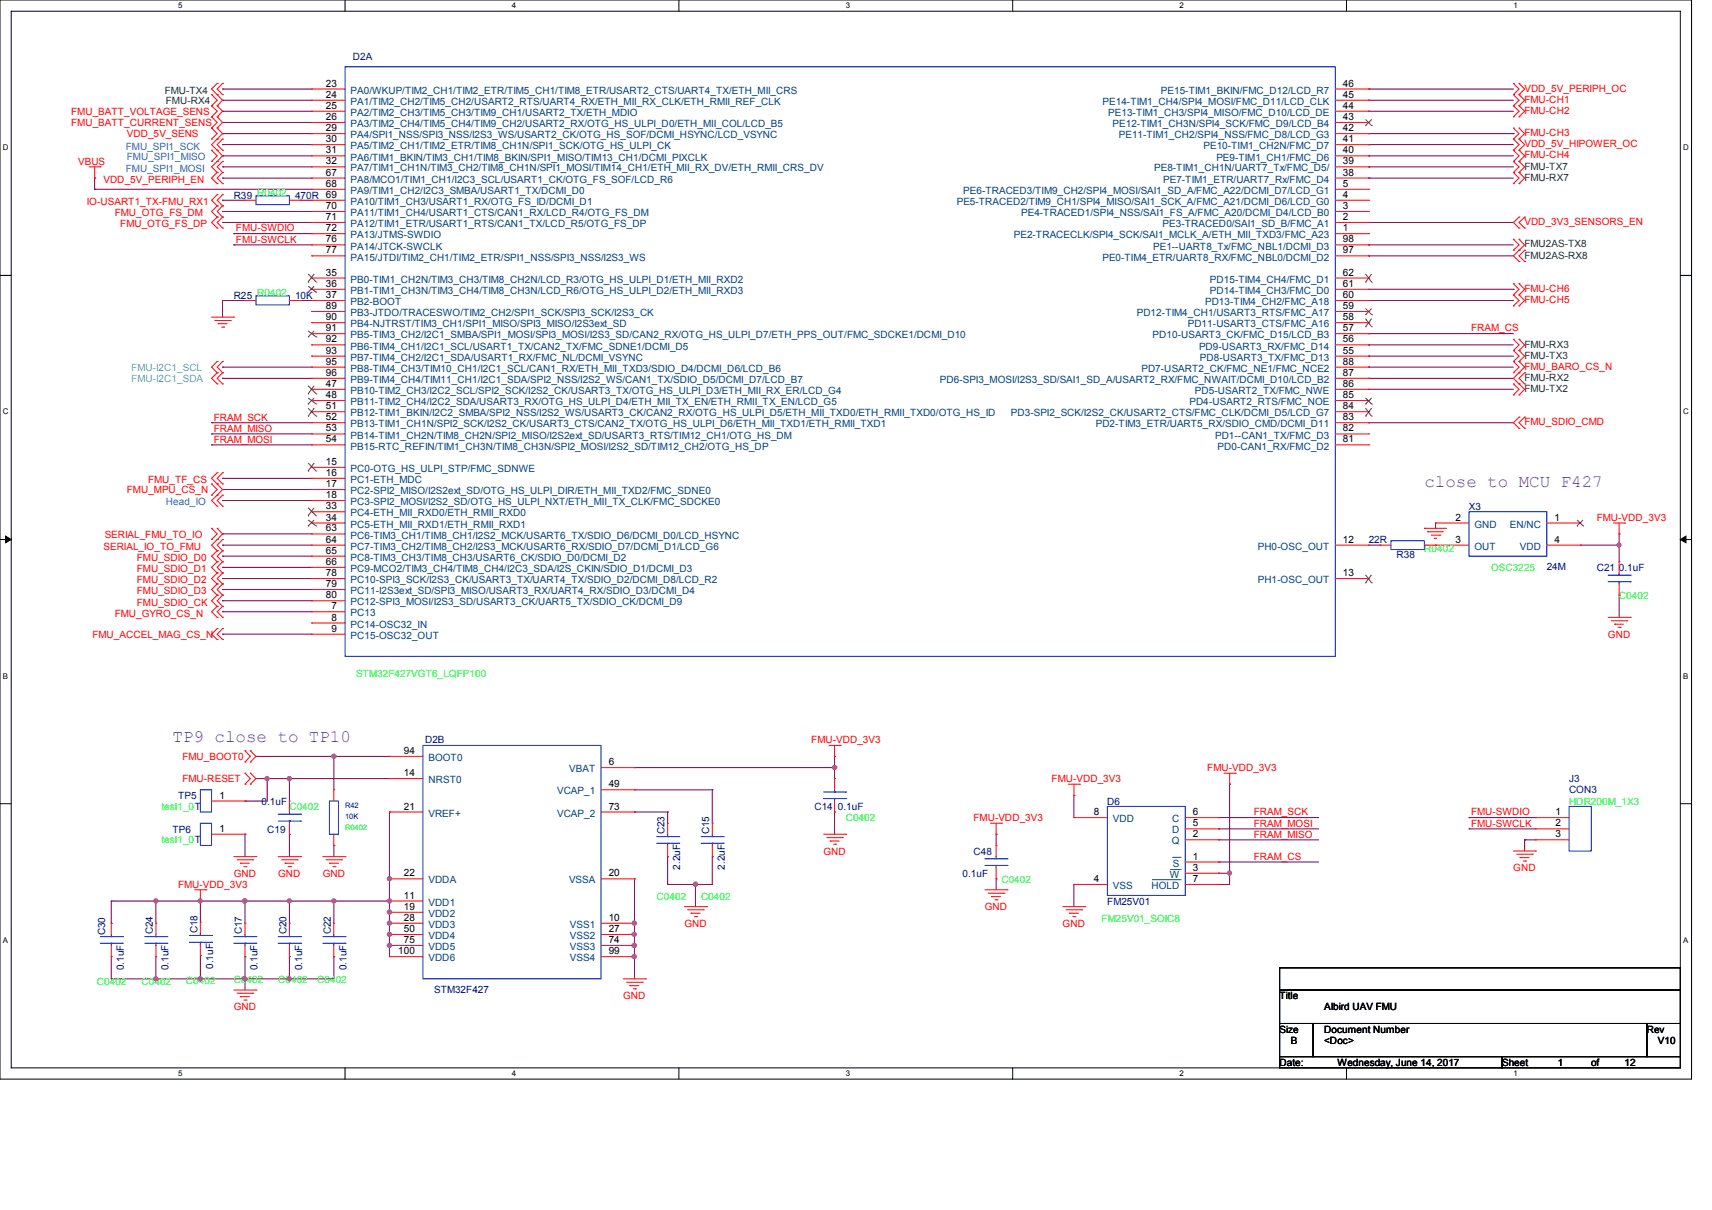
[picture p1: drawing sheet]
<svg xmlns="http://www.w3.org/2000/svg" width="297mm" height="210mm" viewBox="0 0 297 210" stroke-linecap="round" stroke-linejoin="round" font-family="sans-serif">
<defs><g id="words">
<g font-size="3" fill="#8000ff">
<text x="247.1" y="84.5">close to MCU F427</text>
<text x="29.9" y="128.9">TP9 close to TP10</text>
</g>
<g font-size="1.7" fill="#000080">
<text x="61.2" y="10.5">D2A</text>
<text x="40.6" y="34.5">R39 R0402</text>
<text x="51.2" y="34.5">470R 69</text>
<text x="40.6" y="51.8">R25 R0402</text>
<text x="51.2" y="51.8">10K</text>
<text x="254.8" y="88.5">X3</text>
<text x="237.4" y="94.3">22R</text>
<text x="242.3" y="96.8">R38</text>
<text x="268.3" y="98.9">24M</text>
<text x="277" y="99.1">C21</text>
<text x="280.9" y="99.1">0.1uF</text>
<text x="73.7" y="129">D2B</text>
<text x="272.2" y="135.8">J3</text>
<text x="272.2" y="137.7">CON3</text>
<text x="30.9" y="138.7">TP5</text>
<text x="45.4" y="139.7">0.1uF</text>
<text x="141.3" y="140.6">C14</text>
<text x="145.4" y="140.6">0.1uF</text>
<text x="192.1" y="139.7">D6</text>
<text x="29.9" y="144.5">TP6</text>
<text x="46.4" y="144.5">C19</text>
<text x="115.3" y="144.8" transform="rotate(-90 115.3 144.8)">C23</text>
<text x="123.1" y="144.8" transform="rotate(-90 123.1 144.8)">C15</text>
<text x="168.9" y="148.3">C48</text>
<text x="118" y="151" transform="rotate(-90 118 151)">2.2uF</text>
<text x="125.7" y="151" transform="rotate(-90 125.7 151)">2.2uF</text>
<text x="167" y="152.2">0.1uF</text>
<text x="34.2" y="162" transform="rotate(-90 34.2 162)">C18</text>
<text x="192.1" y="157">FM25V01</text>
<text x="18.2" y="162.3" transform="rotate(-90 18.2 162.3)">C30</text>
<text x="26.5" y="162.2" transform="rotate(-90 26.5 162.2)">C24</text>
<text x="41.9" y="162.2" transform="rotate(-90 41.9 162.2)">C17</text>
<text x="49.7" y="162.2" transform="rotate(-90 49.7 162.2)">C20</text>
<text x="57.4" y="162.2" transform="rotate(-90 57.4 162.2)">C22</text>
<text x="21.5" y="168.4" transform="rotate(-90 21.5 168.4)">0.1uF</text>
<text x="29.2" y="168.4" transform="rotate(-90 29.2 168.4)">0.1uF</text>
<text x="37" y="168.1" transform="rotate(-90 37 168.1)">0.1uF</text>
<text x="44.7" y="168.4" transform="rotate(-90 44.7 168.4)">0.1uF</text>
<text x="52.4" y="168.4" transform="rotate(-90 52.4 168.4)">0.1uF</text>
<text x="60.1" y="168.4" transform="rotate(-90 60.1 168.4)">0.1uF</text>
<text x="75.3" y="172.3">STM32F427</text>
</g>
<g font-size="1.7" fill="#008000">
<text x="28.6" y="16.3">FMU-TX4</text>
<text x="28.8" y="18">FMU-RX4</text>
<text x="264.5" y="29.4">FMU-TX7</text>
<text x="264.5" y="31.4">FMU-RX7</text>
<text x="264.5" y="44.9">FMU2AS-RX8</text>
<text x="264.5" y="42.9">FMU2AS-TX8</text>
<text x="264.5" y="62.2">FMU-TX3</text>
<text x="264.5" y="60.3">FMU-RX3</text>
<text x="264.5" y="68">FMU-TX2</text>
<text x="264.5" y="66.1">FMU-RX2</text>
</g>
<g font-size="1.7">
<text x="56.6" y="15">23</text>
<text x="56.6" y="17">24</text>
<text x="233" y="17">45</text>
<text x="233" y="15">46</text>
<text x="56.6" y="18.9">25</text>
<text x="56.6" y="20.8">26</text>
<text x="56.6" y="22.8">29</text>
<text x="233" y="22.8">42</text>
<text x="233" y="20.8">43</text>
<text x="233" y="18.9">44</text>
<text x="56.6" y="24.7">30</text>
<text x="56.6" y="26.6">31</text>
<text x="56.6" y="28.5">32</text>
<text x="233" y="28.5">39</text>
<text x="233" y="26.6">40</text>
<text x="233" y="24.7">41</text>
<text x="56.6" y="30.5">67</text>
<text x="56.6" y="32.4">68</text>
<text x="233" y="34.3">4</text>
<text x="233" y="32.4">5</text>
<text x="233" y="30.5">38</text>
<text x="56.6" y="36.3">70</text>
<text x="56.6" y="38.2">71</text>
<text x="56.6" y="40.1">72</text>
<text x="233" y="40.1">1</text>
<text x="233" y="38.2">2</text>
<text x="233" y="36.3">3</text>
<text x="56.6" y="47.8">35</text>
<text x="56.6" y="42.1">76</text>
<text x="56.6" y="44">77</text>
<text x="233" y="47.8">62</text>
<text x="233" y="44">97</text>
<text x="233" y="42.1">98</text>
<text x="56.6" y="49.8">36</text>
<text x="56.6" y="51.7">37</text>
<text x="56.6" y="53.6">89</text>
<text x="233" y="53.6">59</text>
<text x="233" y="51.7">60</text>
<text x="233" y="49.8">61</text>
<text x="56.6" y="55.6">90</text>
<text x="56.6" y="57.5">91</text>
<text x="56.6" y="59.4">92</text>
<text x="233" y="59.4">56</text>
<text x="233" y="57.5">57</text>
<text x="233" y="55.6">58</text>
<text x="56.6" y="61.4">93</text>
<text x="56.6" y="63.3">95</text>
<text x="56.6" y="65.2">96</text>
<text x="233" y="61.4">55</text>
<text x="233" y="65.2">87</text>
<text x="233" y="63.3">88</text>
<text x="56.6" y="67.1">47</text>
<text x="56.6" y="69.1">48</text>
<text x="56.6" y="71">51</text>
<text x="233" y="71">84</text>
<text x="233" y="69.1">85</text>
<text x="233" y="67.1">86</text>
<text x="56.6" y="72.9">52</text>
<text x="56.6" y="74.9">53</text>
<text x="56.6" y="76.8">54</text>
<text x="233" y="76.8">81</text>
<text x="233" y="74.9">82</text>
<text x="233" y="72.9">83</text>
<text x="56.6" y="80.7">15</text>
<text x="56.6" y="82.6">16</text>
<text x="56.6" y="84.5">17</text>
<text x="56.6" y="86.4">18</text>
<text x="56.6" y="88.4">33</text>
<text x="56.6" y="90.3">34</text>
<text x="56.6" y="92.2">63</text>
<text x="56.6" y="94.2">64</text>
<text x="233" y="94.2">12</text>
<text x="252.5" y="90.3">2</text>
<text x="252.5" y="94.2">3</text>
<text x="269.7" y="90.3">1</text>
<text x="269.7" y="94.2">4</text>
<text x="56.6" y="96.1">65</text>
<text x="56.6" y="98">66</text>
<text x="56.6" y="100">78</text>
<text x="56.6" y="101.9">79</text>
<text x="233" y="100">13</text>
<text x="56.6" y="103.8">80</text>
<text x="57.5" y="105.7">7</text>
<text x="57.5" y="107.7">8</text>
<text x="57.5" y="109.6">9</text>
<text x="70.1" y="130.9">94</text>
<text x="70.1" y="134.7">14</text>
<text x="105.6" y="132.8">6</text>
<text x="105.6" y="136.7">49</text>
<text x="38.1" y="138.6">1</text>
<text x="70.1" y="140.5">21</text>
<text x="105.6" y="140.5">73</text>
<text x="189.8" y="141.5">8</text>
<text x="206.9" y="143.4">5</text>
<text x="206.9" y="141.5">6</text>
<text x="269.8" y="141.5">1</text>
<text x="269.8" y="143.4">2</text>
<text x="38.1" y="144.4">1</text>
<text x="206.9" y="149.2">1</text>
<text x="206.9" y="145.3">2</text>
<text x="269.8" y="145.3">3</text>
<text x="70.1" y="156">11</text>
<text x="70.1" y="152.1">22</text>
<text x="105.6" y="152.1">20</text>
<text x="189.8" y="153.1">4</text>
<text x="206.9" y="153.1">7</text>
<text x="206.9" y="151.1">3</text>
<text x="70.1" y="161.8">50</text>
<text x="70.1" y="157.9">19</text>
<text x="70.1" y="159.8">28</text>
<text x="105.6" y="159.8">10</text>
<text x="105.6" y="161.8">27</text>
<text x="69.1" y="165.6">100</text>
<text x="70.1" y="163.7">75</text>
<text x="105.6" y="163.7">74</text>
<text x="105.6" y="165.6">99</text>
<text x="222" y="173.4">Title</text>
<text x="222" y="179.2">Size</text>
<text x="229.7" y="179.2">Document Number</text>
<text x="229.7" y="175.3">AIbird UAV FMU</text>
<text x="285.7" y="179.2">Rev</text>
<text x="222" y="185">Date:</text>
<text x="223.9" y="181.1">B</text>
<text x="229.7" y="181.1">&lt;Doc&gt;</text>
<text x="232.1" y="185">Wednesday, June 14, 2017</text>
<text x="260.6" y="185">Sheet</text>
<text x="270.2" y="185">1</text>
<text x="276" y="185">of</text>
<text x="281.8" y="185">12</text>
<text x="287.6" y="181.1">V10</text>
</g>
<g font-size="1.7" fill="#004080">
<text x="60.8" y="16.3">PA0/WKUP/TIM2_CH1/TIM2_ETR/TIM5_CH1/TIM8_ETR/USART2_CTS/UART4_TX/ETH_MII_CRS</text>
<text x="201.4" y="16.3">PE15-TIM1_BKIN/FMC_D12/LCD_R7</text>
<text x="60.8" y="18.2">PA1/TIM2_CH2/TIM5_CH2/USART2_RTS/UART4_RX/ETH_MII_RX_CLK/ETH_RMII_REF_CLK</text>
<text x="60.8" y="20.1">PA2/TIM2_CH3/TIM5_CH3/TIM9_CH1/USART2_TX/ETH_MDIO</text>
<text x="60.8" y="22.1">PA3/TIM2_CH4/TIM5_CH4/TIM9_CH2/USART2_RX/OTG_HS_ULPI_D0/ETH_MII_COL/LCD_B5</text>
<text x="191.3" y="18.2">PE14-TIM1_CH4/SPI4_MOSI/FMC_D11/LCD_CLK</text>
<text x="192.3" y="20.1">PE13-TIM1_CH3/SPI4_MISO/FMC_D10/LCD_DE</text>
<text x="193" y="22.1">PE12-TIM1_CH3N/SPI4_SCK/FMC_D9/LCD_B4</text>
<text x="60.8" y="24">PA4/SPI1_NSS/SPI3_NSS/I2S3_WS/USART2_CK/OTG_HS_SOF/DCMI_HSYNC/LCD_VSYNC</text>
<text x="60.8" y="25.9">PA5/TIM2_CH1/TIM2_ETR/TIM8_CH1N/SPI1_SCK/OTG_HS_ULPI_CK</text>
<text x="60.8" y="27.9">PA6/TIM1_BKIN/TIM3_CH1/TIM8_BKIN/SPI1_MISO/TIM13_CH1/DCMI_PIXCLK</text>
<text x="60.8" y="29.8">PA7/TIM1_CH1N/TIM3_CH2/TIM8_CH1N/SPI1_MOSI/TIM14_CH1/ETH_MII_RX_DV/ETH_RMII_CRS_DV</text>
<text x="194.1" y="24">PE11-TIM1_CH2/SPI4_NSS/FMC_D8/LCD_G3</text>
<text x="200.2" y="29.8">PE8-TIM1_CH1N/UART7_Tx/FMC_D5/</text>
<text x="208.8" y="25.9">PE10-TIM1_CH2N/FMC_D7</text>
<text x="211" y="27.9">PE9-TIM1_CH1/FMC_D6</text>
<text x="60.8" y="31.7">PA8/MCO1/TIM1_CH1/I2C3_SCL/USART1_CK/OTG_FS_SOF/LCD_R6</text>
<text x="60.8" y="33.7">PA9/TIM1_CH2/I2C3_SMBA/USART1_TX/DCMI_D0</text>
<text x="60.8" y="35.6">PA10/TIM1_CH3/USART1_RX/OTG_FS_ID/DCMI_D1</text>
<text x="166" y="35.6">PE5-TRACED2/TIM9_CH1/SPI4_MISO/SAI1_SCK_A/FMC_A21/DCMI_D6/LCD_G0</text>
<text x="167.1" y="33.7">PE6-TRACED3/TIM9_CH2/SPI4_MOSI/SAI1_SD_A/FMC_A22/DCMI_D7/LCD_G1</text>
<text x="201.8" y="31.7">PE7-TIM1_ETR/UART7_Rx/FMC_D4</text>
<text x="60.8" y="37.5">PA11/TIM1_CH4/USART1_CTS/CAN1_RX/LCD_R4/OTG_FS_DM</text>
<text x="60.8" y="39.4">PA12/TIM1_ETR/USART1_RTS/CAN1_TX/LCD_R5/OTG_FS_DP</text>
<text x="60.8" y="41.4">PA13/JTMS-SWDIO</text>
<text x="175.9" y="41.4">PE2-TRACECLK/SPI4_SCK/SAI1_MCLK_A/ETH_MII_TXD3/FMC_A23</text>
<text x="177.1" y="37.5">PE4-TRACED1/SPI4_NSS/SAI1_FS_A/FMC_A20/DCMI_D4/LCD_B0</text>
<text x="201.7" y="39.4">PE3-TRACED0/SAI1_SD_B/FMC_A1</text>
<text x="60.8" y="43.3">PA14/JTCK-SWCLK</text>
<text x="60.8" y="45.2">PA15/JTDI/TIM2_CH1/TIM2_ETR/SPI1_NSS/SPI3_NSS/I2S3_WS</text>
<text x="191.2" y="45.2">PE0-TIM4_ETR/UART8_RX/FMC_NBL0/DCMI_D2</text>
<text x="200" y="43.3">PE1--UART8_Tx/FMC_NBL1/DCMI_D3</text>
<text x="60.8" y="49.1">PB0-TIM1_CH2N/TIM3_CH3/TIM8_CH2N/LCD_R3/OTG_HS_ULPI_D1/ETH_MII_RXD2</text>
<text x="60.8" y="51">PB1-TIM1_CH3N/TIM3_CH4/TIM8_CH3N/LCD_R6/OTG_HS_ULPI_D2/ETH_MII_RXD3</text>
<text x="60.8" y="53">PB2-BOOT</text>
<text x="209.1" y="53">PD13-TIM4_CH2/FMC_A18</text>
<text x="209.9" y="51">PD14-TIM4_CH3/FMC_D0</text>
<text x="209.9" y="49.1">PD15-TIM4_CH4/FMC_D1</text>
<text x="60.8" y="54.9">PB3-JTDO/TRACESWO/TIM2_CH2/SPI1_SCK/SPI3_SCK/I2S3_CK</text>
<text x="60.8" y="56.8">PB4-NJTRST/TIM3_CH1/SPI1_MISO/SPI3_MISO/I2S3ext_SD</text>
<text x="60.8" y="58.7">PB5-TIM3_CH2/I2C1_SMBA/SPI1_MOSI/SPI3_MOSI/I2S3_SD/CAN2_RX/OTG_HS_ULPI_D7/ETH_PPS_OUT/FMC_SDCKE1/DCMI_D10</text>
<text x="197.2" y="54.9">PD12-TIM4_CH1/USART3_RTS/FMC_A17</text>
<text x="200" y="58.7">PD10-USART3_CK/FMC_D15/LCD_B3</text>
<text x="206.1" y="56.8">PD11-USART3_CTS/FMC_A16</text>
<text x="60.8" y="60.7">PB6-TIM4_CH1/I2C1_SCL/USART1_TX/CAN2_TX/FMC_SDNE1/DCMI_D5</text>
<text x="60.8" y="62.6">PB7-TIM4_CH2/I2C1_SDA/USART1_RX/FMC_NL/DCMI_VSYNC</text>
<text x="60.8" y="64.5">PB8-TIM4_CH3/TIM10_CH1/I2C1_SCL/CAN1_RX/ETH_MII_TXD3/SDIO_D4/DCMI_D6/LCD_B6</text>
<text x="198" y="64.5">PD7-USART2_CK/FMC_NE1/FMC_NCE2</text>
<text x="208" y="60.7">PD9-USART3_RX/FMC_D14</text>
<text x="208.2" y="62.6">PD8-USART3_TX/FMC_D13</text>
<text x="60.8" y="68.4">PB10-TIM2_CH3/I2C2_SCL/SPI2_SCK/I2S2_CK/USART3_TX/OTG_HS_ULPI_D3/ETH_MII_RX_ER/LCD_G4</text>
<text x="60.8" y="70.3">PB11-TIM2_CH4/I2C2_SDA/USART3_RX/OTG_HS_ULPI_D4/ETH_MII_TX_EN/ETH_RMII_TX_EN/LCD_G5</text>
<text x="60.8" y="66.5">PB9-TIM4_CH4/TIM11_CH1/I2C1_SDA/SPI2_NSS/I2S2_WS/CAN1_TX/SDIO_D5/DCMI_D7/LCD_B7</text>
<text x="163.1" y="66.5">PD6-SPI3_MOSI/I2S3_SD/SAI1_SD_A/USART2_RX/FMC_NWAIT/DCMI_D10/LCD_B2</text>
<text x="206.4" y="70.3">PD4-USART2_RTS/FMC_NOE</text>
<text x="207.3" y="68.4">PD5-USART2_TX/FMC_NWE</text>
<text x="60.8" y="72.3">PB12-TIM1_BKIN/I2C2_SMBA/SPI2_NSS/I2S2_WS/USART3_CK/CAN2_RX/OTG_HS_ULPI_D5/ETH_MII_TXD0/ETH_RMII_TXD0/OTG_HS_ID</text>
<text x="60.8" y="74.2">PB13-TIM1_CH1N/SPI2_SCK/I2S2_CK/USART3_CTS/CAN2_TX/OTG_HS_ULPI_D6/ETH_MII_TXD1/ETH_RMII_TXD1</text>
<text x="60.8" y="76.1">PB14-TIM1_CH2N/TIM8_CH2N/SPI2_MISO/I2S2ext_SD/USART3_RTS/TIM12_CH1/OTG_HS_DM</text>
<text x="175.4" y="72.3">PD3-SPI2_SCK/I2S2_CK/USART2_CTS/FMC_CLK/DCMI_D5/LCD_G7</text>
<text x="190.1" y="74.2">PD2-TIM3_ETR/UART5_RX/SDIO_CMD/DCMI_D11</text>
<text x="210.8" y="76.1">PD1--CAN1_TX/FMC_D3</text>
<text x="60.8" y="81.9">PC0-OTG_HS_ULPI_STP/FMC_SDNWE</text>
<text x="60.8" y="83.8">PC1-ETH_MDC</text>
<text x="60.8" y="78">PB15-RTC_REFIN/TIM1_CH3N/TIM8_CH3N/SPI2_MOSI/I2S2_SD/TIM12_CH2/OTG_HS_DP</text>
<text x="211.2" y="78">PD0-CAN1_RX/FMC_D2</text>
<text x="60.8" y="85.8">PC2-SPI2_MISO/I2S2ext_SD/OTG_HS_ULPI_DIR/ETH_MII_TXD2/FMC_SDNE0</text>
<text x="60.8" y="87.7">PC3-SPI2_MOSI/I2S2_SD/OTG_HS_ULPI_NXT/ETH_MII_TX_CLK/FMC_SDCKE0</text>
<text x="60.8" y="89.6">PC4-ETH_MII_RXD0/ETH_RMII_RXD0</text>
<text x="60.8" y="91.6">PC5-ETH_MII_RXD1/ETH_RMII_RXD1</text>
<text x="60.8" y="93.5">PC6-TIM3_CH1/TIM8_CH1/I2S2_MCK/USART6_TX/SDIO_D6/DCMI_D0/LCD_HSYNC</text>
<text x="60.8" y="95.4">PC7-TIM3_CH2/TIM8_CH2/I2S3_MCK/USART6_RX/SDIO_D7/DCMI_D1/LCD_G6</text>
<text x="218.2" y="95.4">PH0-OSC_OUT</text>
<text x="255.8" y="91.6">GND</text>
<text x="255.8" y="95.4">OUT</text>
<text x="261.9" y="91.6">EN/NC</text>
<text x="263.7" y="95.4">VDD</text>
<text x="60.8" y="97.3">PC8-TIM3_CH3/TIM8_CH3/USART6_CK/SDIO_D0/DCMI_D2</text>
<text x="60.8" y="99.3">PC9-MCO2/TIM3_CH4/TIM8_CH4/I2C3_SDA/I2S_CKIN/SDIO_D1/DCMI_D3</text>
<text x="60.8" y="101.2">PC10-SPI3_SCK/I2S3_CK/USART3_TX/UART4_TX/SDIO_D2/DCMI_D8/LCD_R2</text>
<text x="218.2" y="101.2">PH1-OSC_OUT</text>
<text x="60.8" y="107">PC13</text>
<text x="60.8" y="103.1">PC11-I2S3ext_SD/SPI3_MISO/USART3_RX/UART4_RX/SDIO_D3/DCMI_D4</text>
<text x="60.8" y="105.1">PC12-SPI3_MOSI/I2S3_SD/USART3_CK/UART5_TX/SDIO_CK/DCMI_D9</text>
<text x="60.8" y="108.9">PC14-OSC32_IN</text>
<text x="60.8" y="110.9">PC15-OSC32_OUT</text>
<text x="74.3" y="135.9">NRST0</text>
<text x="74.3" y="132.1">BOOT0</text>
<text x="96.6" y="137.9">VCAP_1</text>
<text x="98.8" y="134">VBAT</text>
<text x="74.3" y="141.7">VREF+</text>
<text x="96.6" y="141.7">VCAP_2</text>
<text x="193.1" y="142.7">VDD</text>
<text x="203.3" y="142.7">C</text>
<text x="203.3" y="146.6">Q</text>
<text x="203.3" y="144.7">D</text>
<text x="74.3" y="153.3">VDDA</text>
<text x="98.7" y="153.3">VSSA</text>
<text x="193.1" y="154.3">VSS</text>
<text x="199.8" y="154.3">HOLD</text>
<text x="202.9" y="152.4">W</text>
<text x="203.5" y="150.4">S</text>
<text x="74.3" y="157.2">VDD1</text>
<text x="74.3" y="159.1">VDD2</text>
<text x="74.3" y="161">VDD3</text>
<text x="98.9" y="161">VSS1</text>
<text x="74.3" y="163">VDD4</text>
<text x="74.3" y="164.9">VDD5</text>
<text x="74.3" y="166.8">VDD6</text>
<text x="98.9" y="163">VSS2</text>
<text x="98.9" y="164.9">VSS3</text>
<text x="98.9" y="166.8">VSS4</text>
</g>
<g font-size="1.7" fill="#f00">
<text x="264.5" y="17.8">FMU-CH1</text>
<text x="264.5" y="15.9">VDD_5V_PERIPH_OC</text>
<text x="12.4" y="20">FMU_BATT_VOLTAGE_SENS</text>
<text x="12.4" y="21.9">FMU_BATT_CURRENT_SENS</text>
<text x="22" y="23.8">VDD_5V_SENS</text>
<text x="264.5" y="19.8">FMU-CH2</text>
<text x="264.5" y="23.6">FMU-CH3</text>
<text x="13.5" y="28.7">VBUS</text>
<text x="264.5" y="25.6">VDD_5V_HIPOWER_OC</text>
<text x="264.5" y="27.5">FMU-CH4</text>
<text x="15.1" y="35.6">IO-USART1_TX-FMU_RX1</text>
<text x="17.9" y="31.8">VDD_5V_PERIPH_EN</text>
<text x="19.9" y="37.5">FMU_OTG_FS_DM</text>
<text x="20.9" y="39.5">FMU_OTG_FS_DP</text>
<text x="40.9" y="40.2">FMU-SWDIO</text>
<text x="264.5" y="39.1">VDD_3V3_SENSORS_EN</text>
<text x="40.9" y="42.1">FMU-SWCLK</text>
<text x="264.5" y="52.6">FMU-CH5</text>
<text x="264.5" y="50.7">FMU-CH6</text>
<text x="255.2" y="57.5">FRAM_CS</text>
<text x="264.5" y="64.2">FMU_BARO_CS_N</text>
<text x="37.1" y="73">FRAM_SCK</text>
<text x="37.1" y="74.9">FRAM_MISO</text>
<text x="37.1" y="76.8">FRAM_MOSI</text>
<text x="264.5" y="73.8">FMU_SDIO_CMD</text>
<text x="25.7" y="83.9">FMU_TF_CS</text>
<text x="22" y="85.6">FMU_MPU_CS_N</text>
<text x="17.9" y="95.5">SERIAL_IO_TO_FMU</text>
<text x="18.2" y="93.3">SERIAL_FMU_TO_IO</text>
<text x="277" y="90.4">FMU-VDD_3V3</text>
<text x="23.7" y="97.4">FMU_SDIO_D0</text>
<text x="23.7" y="99.3">FMU_SDIO_D1</text>
<text x="23.7" y="101.2">FMU_SDIO_D2</text>
<text x="19.9" y="107">FMU_GYRO_CS_N</text>
<text x="23.7" y="103.2">FMU_SDIO_D3</text>
<text x="23.7" y="105.1">FMU_SDIO_CK</text>
<text x="16" y="110.7">FMU_ACCEL_MAG_CS_N</text>
<text x="279" y="110.7">GND</text>
<text x="31.7" y="131.9">FMU_BOOT0</text>
<text x="140.7" y="129">FMU-VDD_3V3</text>
<text x="31.7" y="135.8">FMU-RESET</text>
<text x="182.4" y="135.8">FMU-VDD_3V3</text>
<text x="209.4" y="133.9">FMU-VDD_3V3</text>
<text x="168.9" y="142.5">FMU-VDD_3V3</text>
<text x="217.5" y="141.5">FRAM_SCK</text>
<text x="217.5" y="143.5">FRAM_MOSI</text>
<text x="255.2" y="141.5">FMU-SWDIO</text>
<text x="255.2" y="143.5">FMU-SWCLK</text>
<text x="142.9" y="148.3">GND</text>
<text x="217.5" y="145.4">FRAM_MISO</text>
<text x="217.5" y="149.2">FRAM_CS</text>
<text x="30.9" y="154.1">FMU-VDD_3V3</text>
<text x="40.6" y="152.2">GND</text>
<text x="48.3" y="152.2">GND</text>
<text x="56" y="152.2">GND</text>
<text x="262.5" y="151.2">GND</text>
<text x="118.7" y="160.9">GND</text>
<text x="170.8" y="158">GND</text>
<text x="184.3" y="160.9">GND</text>
<text x="108.1" y="173.4">GND</text>
<text x="40.6" y="175.3">GND</text>
</g>
<g font-size="1.7" fill="#0080ff">
<text x="21.8" y="25.9">FMU_SPI1_SCK</text>
<text x="21.8" y="29.8">FMU_SPI1_MOSI</text>
<text x="22" y="27.7">FMU_SPI1_MISO</text>
<text x="28.8" y="87.7">Head_IO</text>
</g>
<g font-size="1.7" fill="#0ff">
<text x="22.8" y="64.3">FMU-I2C1_SCL</text>
<text x="22.8" y="66.3">FMU-I2C1_SDA</text>
</g>
<g font-size="1.7" fill="#0f0">
<text x="247.1" y="95.8">R0402</text>
<text x="258.7" y="99.1">OSC3225</text>
<text x="280.9" y="103.9">C0402</text>
<text x="61.8" y="117.4">STM32F427VGT6_LQFP100</text>
<text x="28" y="140.6">test1_0T</text>
<text x="50.2" y="140.6">C0402</text>
<text x="146.7" y="142.5">C0402</text>
<text x="272.2" y="139.7">HDR200M_1X3</text>
<text x="28" y="146.4">test1_0T</text>
<text x="173.7" y="153.2">C0402</text>
<text x="113.9" y="156.3">C0402</text>
<text x="121.6" y="156.3">C0402</text>
<text x="191.1" y="159.9">FM25V01_SOIC8</text>
<text x="16.8" y="170.9">C0402</text>
<text x="24.6" y="170.9">C0402</text>
<text x="32.3" y="170.7">C0402</text>
<text x="40.6" y="170.5">C0402</text>
<text x="48.3" y="170.5">C0402</text>
<text x="55" y="170.5">C0402</text>
</g>
<g font-size="1.4">
<text x="30.9" y="1.4">5</text>
<text x="88.8" y="1.4">4</text>
<text x="146.7" y="1.4">3</text>
<text x="204.6" y="1.4">2</text>
<text x="262.6" y="1.4">1</text>
<text x=".5" y="26.1">D</text>
<text x="292" y="26.1">D</text>
<text x=".5" y="71.9">C</text>
<text x="292" y="71.9">C</text>
<text x=".5" y="117.8">B</text>
<text x="292" y="117.8">B</text>
<text x=".5" y="163.6">A</text>
<text x="292" y="163.6">A</text>
<text x="30.9" y="186.8">5</text>
<text x="88.8" y="186.8">4</text>
<text x="146.7" y="186.8">3</text>
<text x="204.6" y="186.8">2</text>
<text x="262.6" y="186.8">1</text>
</g>
<g font-size="1.3" fill="#000080">
<text x="59.9" y="140.2">R42</text>
<text x="59.9" y="142.1">10K</text>
</g>
<text font-size="1.3" fill="#0f0" x="59.9" y="144.1">R0402</text>
</g></defs>
<path d="M0 0h293.5v187.3h-293.5zM1.9 1.9h289.6v183.4h-289.6z" fill="none" stroke="#000" stroke-width=".17"/>
<g fill="#fff">
<path d="M30.9 .2h.8v1.5h-.8z"/>
<path d="M30.9 185.5h.8v1.6h-.8z"/>
</g>
<path d="M59.9 0v1.9M59.9 185.3v2" fill="none" stroke="#000" stroke-width=".17"/>
<g fill="#fff">
<path d="M88.8 .2h.8v1.5h-.8z"/>
<path d="M88.8 185.5h.8v1.6h-.8z"/>
</g>
<path d="M117.8 0v1.9M117.8 185.3v2" fill="none" stroke="#000" stroke-width=".17"/>
<g fill="#fff">
<path d="M146.7 .2h.8v1.5h-.8z"/>
<path d="M146.7 185.5h.8v1.6h-.8z"/>
</g>
<path d="M175.7 0v1.9M175.7 185.3v2" fill="none" stroke="#000" stroke-width=".17"/>
<g fill="#fff">
<path d="M204.6 .2h.8v1.5h-.8z"/>
<path d="M204.6 185.5h.8v1.6h-.8z"/>
</g>
<path d="M233.6 0v1.9M233.6 185.3v2" fill="none" stroke="#000" stroke-width=".17"/>
<g fill="#fff">
<path d="M262.6 .2h.7v1.5h-.7z"/>
<path d="M262.6 185.5h.7v1.6h-.7z"/>
<path d="M.5 24.8h1v1.6h-1z"/>
<path d="M292 24.8h1v1.6h-1z"/>
<path d="M.5 70.7h1v1.5h-1z"/>
<path d="M292 70.7h1v1.5h-1z"/>
</g>
<path d="M0 47.8h1.9M291.5 47.8h2" fill="none" stroke="#000" stroke-width=".17"/>
<g fill="#fff">
<path d="M.5 116.5h.9v1.6h-.9z"/>
<path d="M292 116.5h.9v1.6h-.9z"/>
</g>
<path d="M0 93.6h1.9M291.5 93.6h2" fill="none" stroke="#000" stroke-width=".17"/>
<path d="M1 93l.9 .6-.9 .6zM291.5 93.6l1-.6v1.2z" fill="#000" stroke="#000" stroke-width=".17"/>
<g fill="#fff">
<path d="M.5 162.4h.9v1.5h-.9z"/>
<path d="M292 162.4h.9v1.5h-.9z"/>
</g>
<path d="M0 139.5h1.9M291.5 139.5h2M222 168h69.5v3.8h-69.5zM222 171.8h69.5v5.8h-69.5zM222 177.6h5.8v5.8h-5.8zM227.8 177.6h57.9v5.8h-57.9zM285.7 177.6h5.8v5.8h-5.8zM222 183.4h38.6v1.9h-38.6zM260.6 183.4h30.9v1.9h-30.9z" fill="none" stroke="#000" stroke-width=".17"/>
<g fill="none" stroke="#800040" stroke-width=".17">
<path d="M38.6 15.5h.1M38.6 17.4h.1M38.6 19.3h.1M38.6 15.5h15.5M38.6 17.4h15.5M38.6 19.3h15.5M237.4 15.5h.1M237.4 17.4h.1M237.4 19.3h.1M237.4 15.5h25.2M237.4 17.4h25.2M237.4 19.3h25.2"/>
<path d="M16.4 30.9h.1M16.4 32.9h.1M16.4 30.9v2M16.4 32.9h37.7M38.6 21.3h.1M38.6 23.2h.1M38.6 25.1h.1M38.6 27.1h.1M38.6 29h.1M38.6 30.9h.1M38.6 34.8h.1M38.6 36.7h.1"/>
<path d="M38.6 38.6h.1M38.6 21.3h15.5M38.6 23.2h15.5M38.6 25.1h15.5M38.6 27.1h15.5M38.6 29h15.5M38.6 30.9h15.5M38.6 34.8h3.9M38.6 36.7h15.5M38.6 38.6h15.5M52.2 34.8h.1M52.2 34.8h1.9"/>
<path d="M237.4 25.1h.1M237.4 29h.1M237.4 30.9h.1M237.4 38.6h.1M237.4 27.1h.1M237.4 23.2h25.2M237.4 25.1h25.2M237.4 27.1h25.2M237.4 29h25.2M237.4 30.9h25.2M237.4 38.6h25.2M262.6 23.2h.1"/>
<path d="M38.6 52.2h.1M38.6 52.2h3.9M38.6 52.2v2.8M40.6 40.6h.1M40.6 42.5h.1M40.6 40.6h13.5M40.6 42.5h13.5M52.2 52.2h.1M52.2 52.2h1.9M237.4 42.5h.1M237.4 44.4h.1M237.4 57.9h.1"/>
<path d="M237.4 59.9h.1M237.4 52.2h.1M237.4 42.5h25.2M237.4 44.4h25.2M237.4 52.2h25.2M237.4 57.9h25.2M237.4 59.9h25.2M237.4 50.2h25.2M262.6 50.2h.1M36.7 73.4h.1M36.7 75.3h.1M36.7 77.2h.1"/>
<path d="M36.7 73.4h17.4M36.7 75.3h17.4M36.7 77.2h17.4M38.6 63.7h.1M38.6 65.7h.1M38.6 63.7h15.5M38.6 65.7h15.5M237.4 61.8h.1M237.4 63.7h.1M237.4 65.7h.1M237.4 67.6h.1M237.4 73.4h.1"/>
<path d="M237.4 61.8h25.2M237.4 63.7h25.2M237.4 65.7h25.2M237.4 67.6h25.2M237.4 73.4h25.2M38.6 85h.1M38.6 92.7h.1M38.6 94.6h.1M38.6 96.5h.1M38.6 98.5h.1M38.6 83h.1M38.6 86.9h.1"/>
<path d="M38.6 85h15.5M38.6 92.7h15.5M38.6 94.6h15.5M38.6 96.5h15.5M38.6 98.5h15.5M38.6 83h15.5M38.6 86.9h15.5M237.4 94.6h2M239.4 94.6h.1M249 91.7h.1M249 90.8v.9M274.2 94.6h.1"/>
<path d="M274.2 94.6h6.7M280.9 94.6h.1M280.9 92.7h.1M280.9 92.7v4.8M38.6 100.4h.1M38.6 102.3h.1M38.6 104.3h.1M38.6 106.2h.1M38.6 110.1h.1M38.6 100.4h15.5M38.6 102.3h15.5M38.6 104.3h15.5"/>
<path d="M38.6 106.2h15.5M38.6 110.1h15.5M280.9 103.3h.1M280.9 103.3v3.8M42.5 139h.1M44.4 131.3h.1M44.4 135.1h23.2M44.4 131.3h23.2M46.4 135.1h.1M46.4 135.1v3.9h-3.9M50.2 135.1h.1M50.2 135.1v3.9"/>
<path d="M57.9 131.3h.1M57.9 131.3v5.8M110.1 137.1h.1M110.1 133.2h.1M110.1 137.1h13.5M110.1 133.2h34.7M123.6 137.1h.1M123.6 137.1v5.8M144.8 133.2h.1M144.8 131.3h.1M144.8 131.3v3.8M186.3 138h.1"/>
<path d="M186.3 138v3.9M213.3 136.1h.1M213.3 136.1v17.4h-1.9M19.3 156.4h.1M19.3 156.4h48.3M19.3 156.4v3.8M27.1 156.4h.1M27.1 156.4v3.8M34.8 156.4h.1M34.8 156.4v3.7M42.5 156.4h.1M42.5 144.8h.1"/>
<path d="M42.5 144.8v3.9M42.5 156.4v3.8M50.2 156.4h.1M50.2 144.8h.1M50.2 144.8v3.9M50.2 156.4v3.8M57.9 156.4h.1M57.9 146.7h.1M57.9 146.7v2M57.9 156.4v3.8M67.6 156.4h.1M67.6 158.3h.1"/>
<path d="M67.6 152.5h.1M67.6 140.9h.1M67.6 140.9v25.1M110.1 140.9h.1M110.1 152.5h.1M110.1 140.9h5.7M110.1 152.5v17.4M115.8 148.7h.1M115.8 140.9h.1M115.8 153.5h.1M115.8 140.9v2M115.8 148.7v4.8"/>
<path d="M120.6 153.5h.1M120.6 153.5v3.9M123.6 148.7h.1M123.6 148.7v4.8h-7.8M144.8 140.9h.1M144.8 140.9v3.9M172.8 152.5h.1M172.8 144.8h.1M172.8 144.8v1.9M172.8 152.5v1.9M186.3 153.5h.1M186.3 153.5v3.9"/>
<path d="M211.4 141.9h.1M211.4 143.8h.1M211.4 145.8h.1M211.4 153.5h.1M211.4 151.6h.1M211.4 149.6h.1M211.4 141.9h17.4M211.4 143.8h17.4M211.4 145.8h17.4M211.4 151.6h1.9M211.4 149.6h17.4M213.3 151.6h.1"/>
<path d="M254.8 141.9h.1M254.8 143.8h.1M254.8 141.9h11.6M254.8 143.8h11.6M264.5 145.8h.1M264.5 145.8h1.9M264.5 145.8v1.9M19.3 160.2h.1M19.3 166h.1M19.3 169.9h.1M19.3 166v3.9M27.1 169.9h.1"/>
<path d="M27.1 166v3.9M34.8 165.8h.1M34.8 169.9h.1M34.8 165.8v4.1M42.5 169.9h.1M42.5 166h.1M42.5 166v5.8M50.2 166h.1M50.2 169.9h.1M50.2 166v3.9M57.9 166h.1M57.9 166v3.9h-38.6"/>
<path d="M67.6 164.1h.1M67.6 160.2h.1M67.6 162.2h.1M110.1 162.2h.1M110.1 166h.1M110.1 164.1h.1M110.1 160.2h.1"/>
</g>
<g fill="#f0f" stroke="#f0f" stroke-width=".17">
<circle cx="213.3" cy="151.5" r=".36"/>
<circle cx="110" cy="162.2" r=".37"/>
<circle cx="110" cy="166" r=".37"/>
<circle cx="110" cy="164.1" r=".38"/>
<circle cx="120.6" cy="153.5" r=".38"/>
<circle cx="50.2" cy="169.9" r=".36"/>
<circle cx="67.6" cy="156.4" r=".37"/>
<circle cx="67.6" cy="158.3" r=".38"/>
<circle cx="67.6" cy="164.1" r=".38"/>
<circle cx="67.6" cy="160.2" r=".37"/>
<circle cx="42.5" cy="156.4" r=".37"/>
<circle cx="34.7" cy="156.4" r=".36"/>
<circle cx="57.9" cy="156.4" r=".37"/>
<circle cx="50.2" cy="156.4" r=".36"/>
<circle cx="67.6" cy="152.5" r=".37"/>
<circle cx="144.8" cy="133.2" r=".37"/>
<circle cx="50.2" cy="135.1" r=".37"/>
<circle cx="46.3" cy="135.1" r=".37"/>
<circle cx="57.9" cy="131.3" r=".37"/>
<circle cx="280.9" cy="94.6" r=".36"/>
<circle cx="34.7" cy="169.9" r=".36"/>
<circle cx="110" cy="160.2" r=".37"/>
<circle cx="67.6" cy="162.2" r=".37"/>
<circle cx="42.5" cy="169.9" r=".37"/>
<circle cx="27" cy="156.4" r=".36"/>
<circle cx="27" cy="169.9" r=".36"/>
</g>
<g fill="none" stroke="#f00" stroke-width=".17">
<path d="M36.7 18.4h.1M36.7 16.4h.1M36.7 16.4l1 1-1 1M36.7 18.4l1 .9-1 1M37.7 16.4h.1M37.7 18.4h.1M37.7 14.5h.1M37.7 16.4l.9 1-.9 1M37.7 18.4l.9 .9-.9 1M37.7 14.5l-1 1 1 .9M38.6 14.5h.1M38.6 16.4h.1"/>
<path d="M38.6 14.5l-.9 1 .9 .9M54.1 15.5h.1M54.1 17.4h.1M54.1 19.3h.1M54.1 15.5h5.8M54.1 17.4h5.8M54.1 19.3h5.8M231.6 15.5h5.8M231.6 17.4h5.8M231.6 19.3h5.8M237.4 19.3h.1M237.4 17.4h.1"/>
<path d="M237.4 15.5h.1M262.6 18.4h.1M262.6 16.4h.1M262.6 14.5h.1M262.6 18.4l.9 .9-.9 1M262.6 16.4l.9 1-.9 1M262.6 14.5l.9 1-.9 .9M263.5 18.4h.1M263.5 16.4h.1M263.5 14.5h.1M263.5 18.4l1 .9-1 1M263.5 16.4l1 1-1 1"/>
<path d="M263.5 14.5l1 1-1 .9M15.5 29h1.9M16.4 30.9h.1M16.4 29v1.9M17.4 29h.1M36.7 20.3h.1M36.7 22.2h.1M36.7 24.1h.1M36.7 28h.1M36.7 26.1h.1M36.7 20.3l1 1-1 .9M36.7 22.2l1 1-1 .9"/>
<path d="M36.7 26.1l1 1-1 .9M37.7 24.1h.1M37.7 26.1h.1M37.7 20.3h.1M37.7 22.2h.1M37.7 28h.1M37.7 29.9h.1M37.7 31.9h.1M37.7 33.8h.1M37.7 35.7h.1M37.7 37.7h.1M37.7 39.6h.1"/>
<path d="M37.7 22.2l.9 1-1.9 1.9 1 1M37.7 20.3l.9 1-.9 .9M37.7 26.1l.9 1-.9 .9M37.7 28l-1 1 1 .9M37.7 29.9l-1 1 1 1M37.7 33.8l-1 1 1 .9M37.7 35.7l-1 1 1 1M37.7 37.7l-1 .9 1 1M38.6 24.1h.1M38.6 26.1h.1M38.6 28h.1M38.6 29.9h.1"/>
<path d="M38.6 31.9h.1M38.6 33.8h.1M38.6 35.7h.1M38.6 37.7h.1M38.6 39.6h.1M38.6 24.1l-.9 1 .9 1M38.6 28l-.9 1 .9 .9M38.6 29.9l-.9 1 .9 1M38.6 33.8l-.9 1 .9 .9M38.6 35.7l-.9 1 .9 1M38.6 37.7l-.9 .9 .9 1M42.5 34.8h.1"/>
<path d="M42.5 34.8h1.9M50.2 34.8h2M52.2 34.8h.1M54.1 21.3h.1M54.1 23.2h.1M54.1 25.1h.1M54.1 27.1h.1M54.1 29h.1M54.1 30.9h.1M54.1 32.9h.1M54.1 34.8h.1M54.1 36.7h.1"/>
<path d="M54.1 38.6h.1M54.1 29h5.8M54.1 38.6h5.8M54.1 36.7h5.8M54.1 34.8h5.8M54.1 32.9h5.8M54.1 21.3h5.8M54.1 23.2h5.8M54.1 25.1h5.8M54.1 27.1h5.8M54.1 30.9h5.8M231.6 29h5.8"/>
<path d="M231.6 38.6h5.8M231.6 36.7h5.8M231.6 34.8h5.8M231.6 32.9h5.8M231.6 21.3h5.8M231.6 23.2h5.8M231.6 25.1h5.8M231.6 27.1h5.8M231.6 30.9h5.8M237.4 38.6h.1M237.4 36.7h.1M237.4 34.8h.1"/>
<path d="M237.4 32.9h.1M237.4 30.9h.1M237.4 29h.1M237.4 27.1h.1M237.4 25.1h.1M237.4 23.2h.1M237.4 21.3h.1M262.6 31.9h.1M262.6 29.9h.1M262.6 28h.1M262.6 26.1h.1M262.6 24.1h.1"/>
<path d="M262.6 20.3h.1M262.6 22.2h.1M262.6 29.9l.9 1-.9 1M262.6 28l.9 1-.9 .9M262.6 24.1l.9 1-.9 1M262.6 26.1l.9 1-.9 .9M262.6 22.2l.9 1-.9 .9M263.5 39.6h.1M263.5 37.7h.1M263.5 31.9h.1M263.5 29.9h.1M263.5 28h.1"/>
<path d="M263.5 26.1h.1M263.5 24.1h.1M263.5 20.3h.1M263.5 22.2h.1M263.5 37.7l-.9 .9 .9 1M263.5 29.9l1 1-1 1M263.5 28l1 1-1 .9M263.5 24.1l1 1-1 1M263.5 26.1l1 1-1 .9M263.5 22.2l1 1-1 .9M264.5 37.7h.1M264.5 39.6h.1"/>
<path d="M264.5 37.7l-1 .9 1 1M36.7 55h3.9M37.3 55.6h2.7M37.8 56.2h.1M37.8 56.2h1.6M38.4 56.8h.4M38.8 56.8h.1M40 55.6h.1M40.6 55h.1M42.5 52.2h.1M42.5 52.2h1.9M50.2 52.2h2"/>
<path d="M52.2 52.2h.1M54.1 48.3h.1M54.1 50.2h.1M54.1 52.2h.1M54.1 40.6h.1M54.1 42.5h.1M54.1 44.4h.1M54.1 54.1h.1M54.1 56h.1M54.1 57.9h.1M54.1 59.9h.1M54.1 40.6h5.8"/>
<path d="M54.1 48.3h5.8M54.1 50.2h5.8M54.1 52.2h5.8M54.1 59.9h5.8M54.1 57.9h5.8M54.1 56h5.8M54.1 54.1h5.8M54.1 42.5h5.8M54.1 44.4h5.8M231.6 40.6h5.8M231.6 48.3h5.8M231.6 50.2h5.8"/>
<path d="M231.6 52.2h5.8M231.6 59.9h5.8M231.6 57.9h5.8M231.6 56h5.8M231.6 54.1h5.8M231.6 42.5h5.8M231.6 44.4h5.8M237.4 40.6h.1M237.4 59.9h.1M237.4 57.9h.1M237.4 56h.1M237.4 54.1h.1"/>
<path d="M237.4 52.2h.1M237.4 50.2h.1M237.4 48.3h.1M237.4 44.4h.1M237.4 42.5h.1M262.6 58.9h.1M262.6 41.5h.1M262.6 43.4h.1M262.6 51.2h.1M262.6 53.1h.1M262.6 49.2h.1M262.6 58.9l.9 1-.9 .9"/>
<path d="M262.6 41.5l.9 1-.9 .9M262.6 51.2l.9 1-.9 .9M262.6 49.2l.9 1-.9 1M263.5 58.9h.1M263.5 45.4h.1M263.5 43.4h.1M263.5 41.5h.1M263.5 51.2h.1M263.5 53.1h.1M263.5 49.2h.1M263.5 58.9l1 1-1 .9M263.5 43.4l-.9 1 .9 1"/>
<path d="M263.5 41.5l1 1-1 .9M263.5 51.2l1 1-1 .9M263.5 49.2l1 1-1 1M264.5 43.4h.1M264.5 45.4h.1M264.5 43.4l-1 1 1 1M37.7 64.7h.1M37.7 62.7h.1M37.7 66.6h.1M37.7 62.7l-1 1 1 1M37.7 64.7l-1 1 1 .9M38.6 64.7h.1"/>
<path d="M38.6 62.7h.1M38.6 66.6h.1M38.6 62.7l-.9 1 .9 1M38.6 64.7l-.9 1 .9 .9M54.1 67.6h.1M54.1 69.5h.1M54.1 71.5h.1M54.1 73.4h.1M54.1 75.3h.1M54.1 77.2h.1M54.1 61.8h.1M54.1 63.7h.1"/>
<path d="M54.1 65.7h.1M54.1 67.6h5.8M54.1 69.5h5.8M54.1 71.5h5.8M54.1 73.4h5.8M54.1 75.3h5.8M54.1 77.2h5.8M54.1 61.8h5.8M54.1 65.7h5.8M54.1 63.7h5.8M231.6 67.6h5.8M231.6 69.5h5.8"/>
<path d="M231.6 71.5h5.8M231.6 73.4h5.8M231.6 75.3h5.8M231.6 77.2h5.8M231.6 61.8h5.8M231.6 65.7h5.8M231.6 63.7h5.8M237.4 61.8h.1M237.4 77.2h.1M237.4 75.3h.1M237.4 73.4h.1M237.4 71.5h.1"/>
<path d="M237.4 69.5h.1M237.4 67.6h.1M237.4 65.7h.1M237.4 63.7h.1M262.6 68.5h.1M262.6 66.6h.1M262.6 64.7h.1M262.6 62.7h.1M262.6 60.8h.1M262.6 66.6l.9 1-.9 .9M262.6 62.7l.9 1-.9 1M262.6 60.8l.9 1-.9 .9"/>
<path d="M263.5 68.5h.1M263.5 66.6h.1M263.5 74.3h.1M263.5 72.4h.1M263.5 64.7h.1M263.5 62.7h.1M263.5 60.8h.1M263.5 66.6l1 1-1 .9M263.5 72.4l-.9 1 .9 .9M263.5 62.7l1 1-1.9 2 .9 .9M263.5 60.8l1 1-1 .9M264.5 72.4h.1"/>
<path d="M264.5 74.3h.1M264.5 64.7h.1M264.5 66.6h.1M264.5 72.4l-1 1 1 .9M264.5 64.7l-1 1 1 .9M36.7 85.9h.1M36.7 84h.1M36.7 93.6h.1M36.7 91.7h.1M36.7 84l1 1-1 .9M36.7 91.7l1 1-1 .9M37.7 84h.1"/>
<path d="M37.7 85.9h.1M37.7 91.7h.1M37.7 93.6h.1M37.7 95.6h.1M37.7 97.5h.1M37.7 99.4h.1M37.7 82h.1M37.7 87.8h.1M37.7 84l.9 1-.9 .9M37.7 91.7l.9 1-.9 .9M37.7 93.6l-1 1 1 1M37.7 95.6l-1 .9 1 1"/>
<path d="M37.7 97.5l-1 1 1 .9M37.7 99.4l-1 1 1 .9M37.7 82l-1 1 1 1M37.7 85.9l-1 1 1 .9M38.6 93.6h.1M38.6 95.6h.1M38.6 97.5h.1M38.6 99.4h.1M38.6 82h.1M38.6 84h.1M38.6 85.9h.1M38.6 87.8h.1"/>
<path d="M38.6 93.6l-.9 1 .9 1M38.6 95.6l-.9 .9 .9 1M38.6 97.5l-.9 1 .9 .9M38.6 99.4l-.9 1 .9 .9M38.6 82l-.9 1 .9 1M38.6 85.9l-.9 1 .9 .9M54.1 81.1h.1M54.1 83h.1M54.1 85h.1M54.1 86.9h.1M54.1 88.8h.1M54.1 90.8h.1"/>
<path d="M54.1 92.7h.1M54.1 94.6h.1M54.1 96.5h.1M54.1 98.5h.1M54.1 90.8h5.8M54.1 94.6h5.8M54.1 81.1h5.8M54.1 83h5.8M54.1 85h5.8M54.1 86.9h5.8M54.1 88.8h5.8M54.1 92.7h5.8"/>
<path d="M54.1 96.5h5.8M54.1 98.5h5.8M231.6 94.6h5.8M237.4 94.6h.1M239.4 94.6h.1M239.4 94.6h1.9M247.1 91.7h.1M247.1 91.7h3.9M247.1 94.6h7.7M247.7 92.3h.1M247.7 92.3h2.7M248.3 92.9h1.5"/>
<path d="M248.8 93.4h.1M248.8 93.4h.4M249 90.8h.1M249 94.6h.1M249 90.8h5.8M249.8 92.9h.1M268.4 90.8h5.8M268.4 94.6h5.8M274.2 90.8h.1M274.2 94.6h.1M279.9 90.8h2M280.9 92.7h.1"/>
<path d="M280.9 97.5h.1M280.9 90.8v1.9M280.9 97.5v1.9M281.9 90.8h.1M37.7 101.3h.1M37.7 103.3h.1M37.7 105.2h.1M37.7 107.1h.1M37.7 111h.1M37.7 109.1h.1M37.7 101.3l-1 1 1 1M37.7 103.3l-1 1 1 .9"/>
<path d="M37.7 105.2l-1 1 1 .9M37.7 109.1l-1 1 1 .9M38.6 101.3h.1M38.6 103.3h.1M38.6 105.2h.1M38.6 107.1h.1M38.6 111h.1M38.6 109.1h.1M38.6 101.3l-.9 1 .9 1M38.6 103.3l-.9 1 .9 .9M38.6 105.2l-.9 1 .9 .9M38.6 109.1l-.9 1 .9 .9"/>
<path d="M54.1 106.2h.1M54.1 108.1h.1M54.1 110.1h.1M54.1 100.4h.1M54.1 102.3h.1M54.1 104.3h.1M54.1 106.2h5.8M54.1 108.1h5.8M54.1 110.1h5.8M54.1 100.4h5.8M54.1 102.3h5.8M54.1 104.3h5.8"/>
<path d="M231.6 100.4h5.8M237.4 100.4h.1M279 107.1h3.8M279.5 107.7h2.7M280.1 108.3h.1M280.1 108.3h1.5M280.7 108.9h.4M280.9 103.3h.1M280.9 101.3v2M281.1 108.9h.1M282.2 107.7h.1M282.8 107.1h.1"/>
<path d="M36.7 139h5.8M42.5 132.2h.1M42.5 130.3h.1M42.5 136.1h.1M42.5 134.2h.1M42.5 139h.1M42.5 130.3l.9 1-.9 .9M42.5 134.2l.9 .9-.9 1M43.4 130.3h.1M43.4 132.2h.1M43.4 134.2h.1M43.4 136.1h.1"/>
<path d="M43.4 130.3l1 1-1 .9M43.4 134.2l1 .9-1 1M50.2 139h.1M50.2 139v1.9M57.9 137.1h.1M57.9 137.1v1.9M67.6 135.1h.1M67.6 131.3h.1M67.6 135.1h5.8M67.6 131.3h5.8M104.3 133.2h5.8M104.3 137.1h5.8"/>
<path d="M110.1 133.2h.1M110.1 137.1h.1M143.8 129.4h2M144.8 131.3h.1M144.8 135.1h.1M144.8 129.4v1.9M144.8 135.1v2M144.8 139v1.9M145.8 129.4h.1M185.3 136.1h2M186.3 138h.1M186.3 136.1v1.9"/>
<path d="M187.3 136.1h.1M212.3 134.2h2M213.3 136.1h.1M213.3 134.2v1.9M214.3 134.2h.1M33.8 154.4h1.9M34.8 156.4h.1M34.8 154.4v2M35.7 154.4h.1M36.7 144.8h5.8M40.6 148.7h3.8M41.1 149.2h2.8"/>
<path d="M41.7 149.8h.1M41.7 149.8h1.6M42.3 150.4h.4M42.5 144.8h.1M42.7 150.4h.1M43.9 149.2h.1M44.4 148.7h.1M48.3 148.7h3.9M48.9 149.2h2.7M49.4 149.8h.1M49.4 149.8h1.6M50 150.4h.4"/>
<path d="M50.2 144.8h.1M50.2 142.9v1.9M50.4 150.4h.1M51.6 149.2h.1M52.2 148.7h.1M56 148.7h3.9M56.6 149.2h2.7M57.1 149.8h.1M57.1 149.8h1.6M57.7 150.4h.4M57.9 146.7h.1M57.9 144.8v1.9"/>
<path d="M58.1 150.4h.1M59.3 149.2h.1M59.9 148.7h.1M67.6 156.4h.1M67.6 152.5h.1M67.6 158.3h.1M67.6 140.9h.1M67.6 156.4h5.8M67.6 152.5h5.8M67.6 158.3h5.8M67.6 140.9h5.8M104.3 152.5h5.8"/>
<path d="M104.3 140.9h5.8M110.1 152.5h.1M110.1 140.9h.1M115.8 142.9h.1M115.8 148.7h.1M115.8 142.9v1.9M115.8 146.7v2M118.7 157.4h3.9M119.3 157.9h2.7M119.9 158.5h.1M119.9 158.5h1.6M120.5 159.1h.4"/>
<path d="M120.9 159.1h.1M122 157.9h.1M122.6 157.4h.1M123.6 142.9h.1M123.6 148.7h.1M123.6 142.9v1.9M123.6 146.7v2M142.9 144.8h3.8M143.4 145.4h2.7M144 146h.1M144 146h1.6M144.6 146.5h.4"/>
<path d="M144.8 140.9h.1M145 146.5h.1M146.1 145.4h.1M146.7 144.8h.1M170.9 154.4h3.8M171.4 155h2.8M171.8 142.9h1.9M172 155.6h.1M172 155.6h1.6M172.6 156.2h.4M172.8 144.8h.1M172.8 146.7h.1"/>
<path d="M172.8 152.5h.1M172.8 142.9v1.9M172.8 146.7v2M172.8 150.6v1.9M173 156.2h.1M173.7 142.9h.1M174.2 155h.1M174.7 154.4h.1M184.4 157.4h3.8M185 157.9h2.7M185.5 158.5h.1M185.5 158.5h1.6"/>
<path d="M186.1 159.1h.4M186.3 141.9h.1M186.3 153.5h.1M186.3 153.5h5.8M186.3 141.9h5.8M186.5 159.1h.1M187.7 157.9h.1M188.2 157.4h.1M205.6 153.5h5.8M205.6 151.6h5.8M205.6 149.6h5.8M205.6 145.8h5.8"/>
<path d="M205.6 143.8h5.8M205.6 141.9h5.8M211.4 153.5h.1M211.4 151.6h.1M211.4 149.6h.1M211.4 145.8h.1M211.4 143.8h.1M211.4 141.9h.1M262.6 147.7h3.8M263.1 148.3h2.8M263.7 148.8h.1M263.7 148.8h1.6"/>
<path d="M264.3 149.4h.4M264.7 149.4h.1M265.9 148.3h.1M266.4 147.7h.1M266.4 141.9h.1M266.4 143.8h.1M266.4 145.8h.1M266.4 145.8h5.8M266.4 143.8h5.8M266.4 141.9h5.8M19.3 160.2h.1M19.3 166h.1"/>
<path d="M19.3 160.2v2M19.3 164.1v1.9M27.1 160.2h.1M27.1 166h.1M27.1 160.2v2M27.1 164.1v1.9M34.8 160.1h.1M34.8 165.8h.1M34.8 160.1v1.9M34.8 163.9v1.9M40.6 171.8h3.8M41.1 172.4h2.8"/>
<path d="M41.7 173h.1M41.7 173h1.6M42.3 173.6h.4M42.5 160.2h.1M42.5 166h.1M42.5 160.2v2M42.5 164.1v1.9M42.7 173.6h.1M43.9 172.4h.1M44.4 171.8h.1M50.2 160.2h.1M50.2 166h.1"/>
<path d="M50.2 160.2v2M50.2 164.1v1.9M57.9 160.2h.1M57.9 166h.1M57.9 160.2v2M57.9 164.1v1.9M67.6 162.2h.1M67.6 160.2h.1M67.6 164.1h.1M67.6 166h.1M67.6 162.2h5.8M67.6 160.2h5.8"/>
<path d="M67.6 164.1h5.8M67.6 166h5.8M104.3 162.2h5.8M104.3 160.2h5.8M104.3 164.1h5.8M104.3 166h5.8M108.1 169.9h3.9M108.7 170.5h2.7M109.3 171.1h.1M109.3 171.1h1.5M109.9 171.6h.3M110.1 160.2h.1"/>
<path d="M110.1 162.2h.1M110.1 164.1h.1M110.1 166h.1M110.2 171.6h.1M111.4 170.5h.1M112 169.9h.1"/>
</g>
<g fill="none" stroke="#00f" stroke-width=".17">
<path d="M59.9 11.6h171.7v102.3h-171.7zM44.4 34h5.8v1.5h-5.8zM44.4 51.4h5.8v1.5h-5.8zM241.3 93.9h5.8v1.5h-5.8zM254.8 88.8h13.6v7.7h-13.6zM279 99.8h3.8M280.9 99.8h.1M280.9 99.4v.4M282.8 99.8h.1M279 101h3.8M280.9 101h.1M280.9 101v.3"/>
<path d="M282.8 101h.1M34.8 137.1h1.9v3.8h-1.9zM57.1 139h1.6v5.8h-1.6zM73.4 129.4h30.9v40.5h-30.9zM142.9 137.5h3.8M142.9 138.6h3.8M144.8 138.6h.1M144.8 137.5h.1M144.8 137.1v.4M144.8 138.6v.4M146.7 137.5h.1M146.7 138.6h.1"/>
<path d="M192.1 140h13.5v15.4h-13.5zM272.2 140h3.9v7.7h-3.9zM34.8 142.9h1.9v3.8h-1.9zM48.3 141.3h3.9M48.3 142.5h3.9M50.2 142.5h.1M50.2 141.3h.1M50.2 140.9v.4M50.2 142.5v.4M52.2 141.3h.1M52.2 142.5h.1M113.9 145.2h3.9"/>
<path d="M113.9 146.3h3.9M115.8 146.3h.1M115.8 145.2h.1M115.8 144.8v.4M115.8 146.3v.4M117.8 145.2h.1M117.8 146.3h.1M121.6 145.2h3.9M121.6 146.3h3.9M123.6 146.3h.1M123.6 145.2h.1M123.6 144.8v.4"/>
<path d="M123.6 146.3v.4M125.5 145.2h.1M125.5 146.3h.1M170.9 149.1h3.8M170.9 150.2h3.8M172.8 150.2h.1M172.8 149.1h.1M172.8 148.7v.4M172.8 150.2v.4M174.7 149.1h.1M174.7 150.2h.1M17.4 162.6h3.9"/>
<path d="M17.4 163.7h3.9M19.3 163.7h.1M19.3 162.6h.1M19.3 162.2v.4M19.3 163.7v.4M21.3 162.6h.1M21.3 163.7h.1M25.1 162.6h3.9M25.1 163.7h3.9M27.1 163.7h.1M27.1 162.6h.1M27.1 162.2v.4"/>
<path d="M27.1 163.7v.4M29 162.6h.1M29 163.7h.1M32.9 162.3h3.8M32.9 163.5h3.8M34.8 163.5h.1M34.8 162.3h.1M34.8 162v.3M34.8 163.5v.4M36.7 162.3h.1M36.7 163.5h.1M40.6 162.6h3.8"/>
<path d="M40.6 163.7h3.8M42.5 163.7h.1M42.5 162.6h.1M42.5 162.2v.4M42.5 163.7v.4M44.4 162.6h.1M44.4 163.7h.1M48.3 162.6h3.9M48.3 163.7h3.9M50.2 163.7h.1M50.2 162.6h.1M50.2 162.2v.4"/>
<path d="M50.2 163.7v.4M52.2 162.6h.1M52.2 163.7h.1M56 162.6h3.9M56 163.7h3.9M57.9 163.7h.1M57.9 162.6h.1M57.9 162.2v.4M57.9 163.7v.4M59.9 162.6h.1M59.9 163.7h.1"/>
</g>
<g fill="none" stroke="#804000" stroke-width=".17">
<path d="M236.9 21.8h.1M236.9 20.7l1 1.1M237.9 21.8h.1M237.9 20.7l-1 1.1M53.4 49h.1M53.4 50.7h.1M53.4 58.5h.1M53.4 47.5l1.5 1.5M53.4 49.7l1.5 1M53.4 57.4l1.5 1.1M54.5 47.5l-1.1 1.5M54.5 49.7l-1.1 1"/>
<path d="M54.5 57.4l-1.1 1.1M54.9 49h.1M54.9 50.7h.1M54.9 58.5h.1M236.9 56.7h.1M236.9 54.6h.1M236.9 49h.1M236.9 55.3l1 1.4M236.9 53.5l1 1.1M236.9 47.5l1 1.5M237.9 56.7h.1M237.9 54.6h.1"/>
<path d="M237.9 49h.1M237.9 55.3l-1 1.4M237.9 53.5l-1 1.1M237.9 47.5l-1 1.5M53.4 68.4h.1M53.4 70.1h.1M53.4 72.2h.1M53.4 66.9l1.5 1.5M53.4 69.1l1.5 1M53.4 70.8l1.5 1.4M54.5 66.9l-1.1 1.5M54.5 69.1l-1.1 1"/>
<path d="M54.5 70.8l-1.1 1.4M54.9 68.4h.1M54.9 70.1h.1M54.9 72.2h.1M236.9 72.2h.1M236.9 70.1h.1M236.9 70.8l1 1.4M236.9 69.1l1 1M237.9 72.2h.1M237.9 70.1h.1M237.9 70.8l-1 1.4M237.9 69.1l-1 1"/>
<path d="M53.4 81.8h.1M53.4 89.5h.1M53.4 91.3h.1M53.4 80.4l1.5 1.4M53.4 88.1l1.5 1.4M53.4 90.2l1.5 1.1M54.5 80.4l-1.1 1.4M54.5 88.1l-1.1 1.4M54.5 90.2l-1.1 1.1M54.9 81.8h.1M54.9 89.5h.1M54.9 91.3h.1"/>
<path d="M236.9 99.8l1 1.4M237.9 99.8l-1 1.4M273.6 91.3h.1M273.6 90.2l1 1.1M274.6 91.3h.1M274.6 90.2l-1 1.1M236.9 101.2h.1M237.9 101.2h.1"/>
</g>
<path d="M199.8 152.7h5M203 150.9h1.8M203.4 148.8h1.4M204.8 152.7h.1M204.8 150.9h.1M204.8 148.8h.1" fill="none" stroke="#004080" stroke-width=".17"/>
<use href="#words"/>
</svg>
